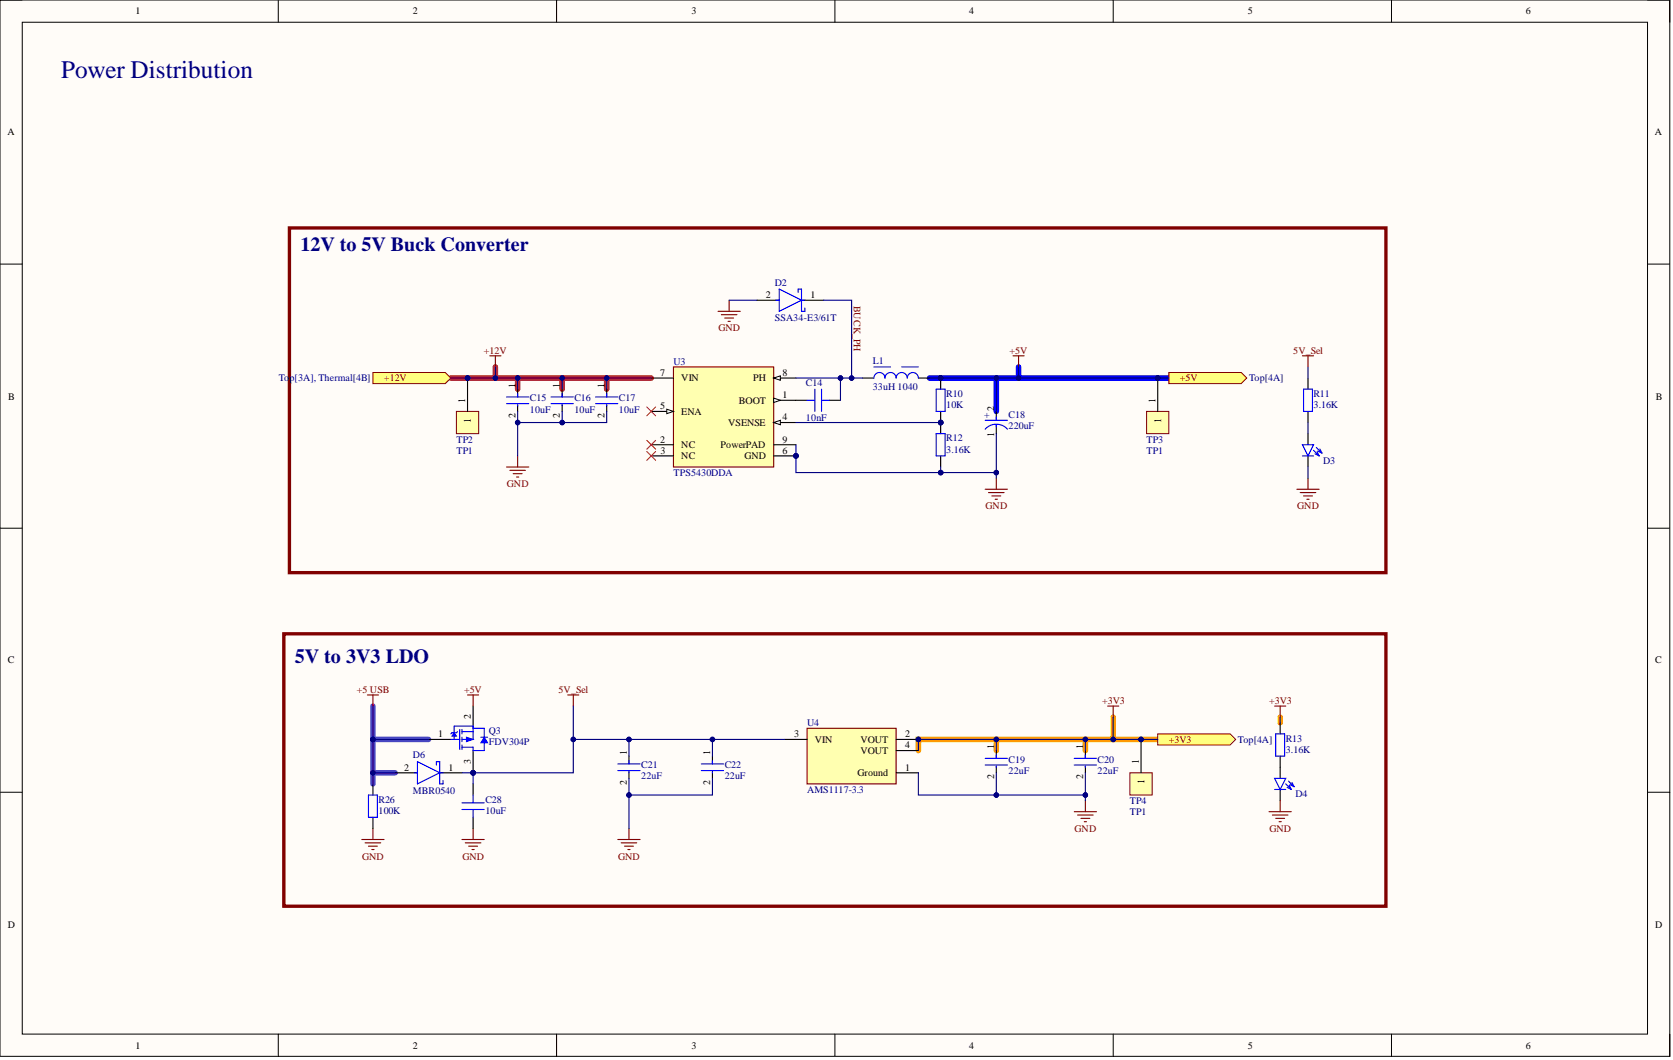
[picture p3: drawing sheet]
<svg xmlns="http://www.w3.org/2000/svg" width="381mm" height="241mm" viewBox="0 0 381 241" stroke-linecap="round" stroke-linejoin="round" font-family="sans-serif">
<defs><g id="words">
<text font-size="5.7" fill="#000080" x="13.9" y="17.7">Power Distribution</text>
<g font-size="4.6" fill="#000080">
<text x="68.4" y="57.2">12V to 5V Buck Converter</text>
<text x="67.2" y="150.9">5V to 3V3 LDO</text>
</g>
<g font-size="2.3">
<text x="30.8" y="3.3">1</text>
<text x="94.1" y="3.3">2</text>
<text x="157.5" y="3.3">3</text>
<text x="220.7" y="3.3">4</text>
<text x="284.2" y="3.3">5</text>
<text x="347.5" y="3.3">6</text>
<text x="1.7" y="30.8">A</text>
<text x="376.9" y="30.8">A</text>
<text x="174.4" y="67.8">2</text>
<text x="184.6" y="67.8">1</text>
<text x="117.4" y="88.3" transform="rotate(-90 117.4 88.3)">1</text>
<text x="127.5" y="88.3" transform="rotate(-90 127.5 88.3)">1</text>
<text x="137.7" y="88.3" transform="rotate(-90 137.7 88.3)">1</text>
<text x="150.3" y="85.6">7</text>
<text x="155.1" y="86.8">VIN</text>
<text x="171.5" y="86.8">PH</text>
<text x="178.2" y="85.6">8</text>
<text x="1.9" y="91">B</text>
<text x="106" y="91.6" transform="rotate(-90 106 91.6)">1</text>
<text x="117.4" y="95.2" transform="rotate(-90 117.4 95.2)">2</text>
<text x="127.5" y="95.2" transform="rotate(-90 127.5 95.2)">2</text>
<text x="137.7" y="95.2" transform="rotate(-90 137.7 95.2)">2</text>
<text x="150.3" y="93.1">5</text>
<text x="155.1" y="94.4">ENA</text>
<text x="168.2" y="91.9">BOOT</text>
<text x="178.2" y="90.6">1</text>
<text x="178.2" y="95.7">4</text>
<text x="226.4" y="93.7" transform="rotate(-90 226.4 93.7)">2</text>
<text x="263.1" y="91.6" transform="rotate(-90 263.1 91.6)">1</text>
<text x="377.1" y="91">B</text>
<text x="107.2" y="96.3" transform="rotate(-90 107.2 96.3)">1</text>
<text x="150.3" y="100.7">2</text>
<text x="165.8" y="96.9">VSENSE</text>
<text x="178.2" y="100.7">9</text>
<text x="226.4" y="99.6" transform="rotate(-90 226.4 99.6)">1</text>
<text x="264.4" y="96.3" transform="rotate(-90 264.4 96.3)">1</text>
<text x="150.4" y="103.3">3</text>
<text x="155.1" y="102">NC</text>
<text x="155.1" y="104.5">NC</text>
<text x="164.1" y="102">PowerPAD</text>
<text x="169.5" y="104.5">GND</text>
<text x="178.2" y="103.3">6</text>
<text x="1.8" y="151">C</text>
<text x="377" y="151">C</text>
<text x="99.8" y="167.8">1</text>
<text x="107.2" y="163.8" transform="rotate(-90 107.2 163.8)">2</text>
<text x="180.8" y="167.8">3</text>
<text x="206.1" y="167.8">2</text>
<text x="107.2" y="173.8" transform="rotate(-90 107.2 173.8)">3</text>
<text x="142.7" y="171.9" transform="rotate(-90 142.7 171.9)">1</text>
<text x="161.7" y="171.9" transform="rotate(-90 161.7 171.9)">1</text>
<text x="185.6" y="169.1">VIN</text>
<text x="196" y="169.1">VOUT</text>
<text x="196" y="171.6">VOUT</text>
<text x="206.1" y="170.4">4</text>
<text x="226.4" y="170.6" transform="rotate(-90 226.4 170.6)">1</text>
<text x="246.7" y="170.6" transform="rotate(-90 246.7 170.6)">1</text>
<text x="259.3" y="173.9" transform="rotate(-90 259.3 173.9)">1</text>
<text x="92" y="175.4">2</text>
<text x="102.2" y="175.4">1</text>
<text x="142.7" y="178.7" transform="rotate(-90 142.7 178.7)">2</text>
<text x="161.7" y="178.7" transform="rotate(-90 161.7 178.7)">2</text>
<text x="195.3" y="176.7">Ground</text>
<text x="206.1" y="175.4">1</text>
<text x="226.4" y="177.4" transform="rotate(-90 226.4 177.4)">2</text>
<text x="246.7" y="177.4" transform="rotate(-90 246.7 177.4)">2</text>
<text x="260.6" y="178.5" transform="rotate(-90 260.6 178.5)">1</text>
<text x="1.8" y="211.2">D</text>
<text x="377" y="211.2">D</text>
<text x="30.8" y="238.7">1</text>
<text x="94.1" y="238.7">2</text>
<text x="157.5" y="238.7">3</text>
<text x="220.7" y="238.7">4</text>
<text x="284.2" y="238.7">5</text>
<text x="347.5" y="238.7">6</text>
</g>
<g font-size="2.3" fill="#000080">
<text x="176.4" y="65.1">D2</text>
<text x="176.4" y="73.2">SSA34-E3/61T</text>
<text x="153.4" y="83">U3</text>
<text x="198.8" y="82.8">L1</text>
<text x="63.5" y="86.8">Top[3A], Thermal[4B]</text>
<text x="183.5" y="87.8">C14</text>
<text x="198.8" y="88.8">33uH 1040</text>
<text x="284.4" y="86.8">Top[4A]</text>
<text x="120.7" y="91.4">C15</text>
<text x="120.7" y="93.9">10uF</text>
<text x="130.8" y="91.4">C16</text>
<text x="130.8" y="93.9">10uF</text>
<text x="141" y="91.4">C17</text>
<text x="141" y="93.9">10uF</text>
<text x="183.5" y="95.9">10nF</text>
<text x="215.5" y="90.4">R10</text>
<text x="215.5" y="92.9">10K</text>
<text x="224.1" y="95.2">+</text>
<text x="229.7" y="95.2">C18</text>
<text x="299.1" y="90.4">R11</text>
<text x="299.1" y="92.9">3.16K</text>
<text x="103.9" y="100.7">TP2</text>
<text x="215.5" y="100.5">R12</text>
<text x="229.7" y="97.7">220uF</text>
<text x="261.1" y="100.7">TP3</text>
<text x="103.9" y="103.3">TP1</text>
<text x="215.5" y="103">3.16K</text>
<text x="261.1" y="103.3">TP1</text>
<text x="301.3" y="105.6">D3</text>
<text x="153.4" y="108.3">TPS5430DDA</text>
<text x="111.3" y="167.1">Q3</text>
<text x="183.8" y="165.3">U4</text>
<text x="94.1" y="172.6">D6</text>
<text x="111.3" y="169.6">FDV304P</text>
<text x="229.7" y="173.6">C19</text>
<text x="250" y="173.6">C20</text>
<text x="281.9" y="169.1">Top[4A]</text>
<text x="292.8" y="168.8">R13</text>
<text x="292.8" y="171.4">3.16K</text>
<text x="146" y="174.9">C21</text>
<text x="146" y="177.4">22uF</text>
<text x="165" y="174.9">C22</text>
<text x="165" y="177.4">22uF</text>
<text x="229.7" y="176.2">22uF</text>
<text x="250" y="176.2">22uF</text>
<text x="86.2" y="182.8">R26</text>
<text x="86.2" y="185.3">100K</text>
<text x="94.1" y="180.7">MBR0540</text>
<text x="110.5" y="182.8">C28</text>
<text x="110.5" y="185.3">10uF</text>
<text x="183.8" y="180.5">AMS1117-3.3</text>
<text x="257.3" y="183">TP4</text>
<text x="257.3" y="185.5">TP1</text>
<text x="295" y="181.5">D4</text>
</g>
<g font-size="2.3" fill="#800000">
<text x="194.4" y="69.6" transform="rotate(90 194.4 69.6)">BUCK_PH</text>
<text x="163.6" y="75.4">GND</text>
<text x="110.2" y="80.5">+12V</text>
<text x="229.9" y="80.5">+5V</text>
<text x="294.5" y="80.5">5V_Sel</text>
<text x="87.5" y="86.8">+12V</text>
<text x="268.7" y="86.8">+5V</text>
<text x="115.4" y="110.9">GND</text>
<text x="224.4" y="115.9">GND</text>
<text x="295.4" y="115.9">GND</text>
<text x="81.3" y="157.7">+5 USB</text>
<text x="105.7" y="157.7">+5V</text>
<text x="127.2" y="157.7">5V_Sel</text>
<text x="251" y="160.2">+3V3</text>
<text x="289" y="160.2">+3V3</text>
<text x="266.2" y="169.1">+3V3</text>
<text x="244.7" y="189.3">GND</text>
<text x="289.1" y="189.3">GND</text>
<text x="82.5" y="195.7">GND</text>
<text x="105.3" y="195.7">GND</text>
<text x="140.8" y="195.7">GND</text>
</g>
</g></defs>
<path d="M0 0h380.3v240.5h-380.3z" fill-rule="evenodd" fill="#fffcf8"/>
<path d="M0 0h380.3v240.5h-380.3z" fill="none" stroke="#000" stroke-width=".23"/>
<path d="M5.1 5.1h370.1v230.3h-370.1z" fill-rule="evenodd" fill="#fffcf8"/>
<g fill="none" stroke="#000" stroke-width=".23">
<path d="M0 0h5.1M5.1 5.1h370.1v230.3h-370.1zM63.4 0v5.1M126.8 0v5.1M190.1 0v5.1M253.5 0v5.1M316.9 0v5.1M375.2 0h5.1v5.1M0 60.1h5.1M375.2 60.1h5.1M0 120.2h5.1M375.2 120.2h5.1"/>
<path d="M0 180.3h5.1M375.2 180.3h5.1M63.4 235.4v5.1M126.8 235.4v5.1M190.1 235.4v5.1M253.5 235.4v5.1M316.9 235.4v5.1M380.3 235.4v5.1"/>
</g>
<path d="M211.7 86.1h54.5M226.9 86.1v7.6M232 83.5v2.6" fill="none" stroke="#00f" stroke-width="1.3"/>
<path d="M226.9 168.3v2.6M247.2 168.3v2.6M253.5 163.3v5M263.7 168.3h-54.6v2.6M291.5 163.3v1.2" fill="none" stroke="#f90" stroke-width="1.3"/>
<path d="M102.7 86.1h45.6M112.8 83.5v2.6M117.9 86.1v2.5M128 86.1v2.5M138.2 86.1v2.5" fill="none" stroke="#f00" stroke-width="1.3"/>
<path d="M84.9 168.3v10.2M84.9 168.3h12.7M84.9 160.7v7.6M84.9 175.9h5.1" fill="none" stroke="#90f" stroke-width="1.3"/>
<path d="M291.5 164.5v2.6M291.5 172.1v5.1M291.5 179.7v2.5" fill="none" stroke="#000" stroke-width=".25"/>
<path d="M290.3 179.7h2.5M290.5 167.1h2.1v5h-2.1z" fill="none" stroke="#00f" stroke-width=".25"/>
<path d="M290.3 177.2h2.5l-1.3 2.5z" fill="#fff"/>
<path d="M290.3 177.2h2.5l-1.3 2.5zM292.8 178.5l1.3 1.2M293.1 179.2l1 .5M293.4 177.8l1.3 1.3M293.6 178.8l.5 .9M293.8 178.6l.9 .5M294.2 178.1l.5 1" fill="none" stroke="#00f" stroke-width=".25"/>
<path d="M290.3 160.7h2.5M291.5 160.7v2.6M289 184.8h5.1M289.8 185.5h3.5M290.5 186.3h2.1M291.3 187.1h.5M291.5 182.2v2.6" fill="none" stroke="#800000" stroke-width=".25"/>
<circle cx="181.3" cy="103.8" r=".51" fill="#000080"/>
<circle cx="181.3" cy="103.8" r=".51" fill="none" stroke="#000080" stroke-width=".23"/>
<path d="M153.4 83.5h22.8v22.8h-22.8z" fill-rule="evenodd" fill="#ffffb0"/>
<path d="M153.4 83.5h22.8v22.8h-22.8z" fill="none" stroke="#800000" stroke-width=".25"/>
<path d="M148.3 86.1h5.1M176.2 91.1h5.1" fill="none" stroke="#000" stroke-width=".25"/>
<path d="M176.2 90.6l1.5 .5-1.5 .5z" fill="#f8fcff"/>
<path d="M176.2 90.6l1.5 .5-1.5 .5z" fill="none" stroke="#000" stroke-width=".23"/>
<path d="M148.3 93.7h5.1" fill="none" stroke="#000" stroke-width=".25"/>
<path d="M151.9 93.1l1.5 .6-1.5 .5z" fill="#f8fcff"/>
<path d="M151.9 93.1l1.5 .6-1.5 .5z" fill="none" stroke="#000" stroke-width=".23"/>
<path d="M176.2 86.1h5.1" fill="none" stroke="#000" stroke-width=".25"/>
<path d="M176.2 86.1l1.5-.5v1z" fill="#f8fcff"/>
<path d="M176.2 86.1l1.5-.5v1z" fill="none" stroke="#000" stroke-width=".23"/>
<path d="M176.2 96.2h5.1" fill="none" stroke="#000" stroke-width=".25"/>
<path d="M176.2 96.2l1.5-.5v1z" fill="#f8fcff"/>
<path d="M176.2 96.2l1.5-.5v1z" fill="none" stroke="#000" stroke-width=".23"/>
<path d="M148.3 101.2h5.1M148.3 103.8h5.1M176.2 103.8h5.1" fill="none" stroke="#000" stroke-width=".25"/>
<circle cx="181.3" cy="103.8" r=".51" fill="#000080"/>
<circle cx="181.3" cy="103.8" r=".51" fill="none" stroke="#000080" stroke-width=".23"/>
<path d="M172.4 68.3h5.1M182.5 68.3h5.1M181.3 91.1h2.5M188.9 91.1h2.5M176.2 101.2h5.1" fill="none" stroke="#000" stroke-width=".25"/>
<path d="M147.3 100.2l2 2.1M147.3 102.8l2 2M149.3 100.2l-2 2.1M149.3 102.8l-2 2" fill="none" stroke="#f00" stroke-width=".23"/>
<path d="M176.7 68.3h.8M177.5 65.8l5 2.5-5 2.6zM181.8 66.6v-.8h.7v5.1h.8v-.8M182.5 68.3h.8M183.8 91.1h1.8M185.6 88.6v5.1M187.1 88.6v5.1M187.1 91.1h1.8" fill="none" stroke="#00f" stroke-width=".25"/>
<circle cx="214.2" cy="96.2" r=".51" fill="#000080"/>
<circle cx="214.2" cy="96.2" r=".51" fill="none" stroke="#000080" stroke-width=".23"/>
<circle cx="214.2" cy="86.1" r=".51" fill="#000080"/>
<circle cx="214.2" cy="86.1" r=".51" fill="none" stroke="#000080" stroke-width=".23"/>
<path d="M214.2 93.7v2.5" fill="none" stroke="#000" stroke-width=".25"/>
<circle cx="214.2" cy="96.2" r=".51" fill="#000080"/>
<circle cx="214.2" cy="96.2" r=".51" fill="none" stroke="#000080" stroke-width=".23"/>
<path d="M214.2 86.1v2.5" fill="none" stroke="#000" stroke-width=".25"/>
<circle cx="214.2" cy="86.1" r=".51" fill="#000080"/>
<circle cx="214.2" cy="86.1" r=".51" fill="none" stroke="#000080" stroke-width=".23"/>
<path d="M213.2 88.6h2v5.1h-2z" fill="none" stroke="#00f" stroke-width=".25"/>
<circle cx="214.2" cy="96.2" r=".51" fill="#000080"/>
<circle cx="214.2" cy="96.2" r=".51" fill="none" stroke="#000080" stroke-width=".23"/>
<path d="M214.2 96.2v2.5M214.2 103.8v2.5" fill="none" stroke="#000" stroke-width=".25"/>
<circle cx="214.2" cy="96.2" r=".51" fill="#000080"/>
<circle cx="214.2" cy="96.2" r=".51" fill="none" stroke="#000080" stroke-width=".23"/>
<path d="M199 86.1a1.27 1.27 0 0 1 1.3-1.3 1.27 1.27 0 0 1 1.2 1.3 1.27 1.27 0 0 1 1.3-1.3 1.27 1.27 0 0 1 1.3 1.3 1.27 1.27 0 0 1 1.2-1.3 1.27 1.27 0 0 1 1.3 1.3 1.27 1.27 0 0 1 1.3-1.3 1.27 1.27 0 0 1 1.2 1.3M199 83.5h3.8M205.3 83.5h3.8M213.2 98.7h2v5.1h-2zM224.4 97.7a3.4 3.4 0 0 1 5 0M224.4 95.7h5M226.9 94.9v.8M226.9 96.7v.5" fill="none" stroke="#00f" stroke-width=".25"/>
<path d="M196.5 86.1h2.5M209.1 86.1h2.6M226.9 93.7v2M226.9 96.7v2" fill="none" stroke="#000" stroke-width=".25"/>
<path d="M163.5 70.9h5.1M164.3 71.6h3.5M165 72.4h2.1M165.8 73.2h.5M166.1 68.3v2.6" fill="none" stroke="#800000" stroke-width=".25"/>
<path d="M147.3 92.6l2 2.1M149.3 92.6l-2 2.1" fill="none" stroke="#f00" stroke-width=".23"/>
<circle cx="209.1" cy="168.3" r=".51" fill="#000080"/>
<circle cx="209.1" cy="168.3" r=".51" fill="none" stroke="#000080" stroke-width=".23"/>
<path d="M183.8 165.8h20.3v12.7h-20.3z" fill-rule="evenodd" fill="#ffffb0"/>
<path d="M183.8 165.8h20.3v12.7h-20.3z" fill="none" stroke="#800000" stroke-width=".25"/>
<path d="M178.7 168.3h5.1M204.1 168.3h5" fill="none" stroke="#000" stroke-width=".25"/>
<circle cx="209.1" cy="168.3" r=".51" fill="#000080"/>
<circle cx="209.1" cy="168.3" r=".51" fill="none" stroke="#000080" stroke-width=".23"/>
<g fill="none" stroke="#000" stroke-width=".25">
<path d="M117.9 88.6v1.8M117.9 92.1v1.6M128 88.6v1.8M128 92.1v1.6M138.2 88.6v1.8M138.2 92.1v1.6M143.2 172.1v1.8M143.2 175.7v1.5M162.2 172.1v1.8M162.2 175.7v1.5M204.1 170.9h5M204.1 175.9h5"/>
<path d="M226.9 170.9v1.7M226.9 174.4v1.5M247.2 170.9v1.7M247.2 174.4v1.5"/>
</g>
<g fill="none" stroke="#800000" stroke-width=".25">
<path d="M111.5 81h2.6M112.8 81v2.5M115.3 106.3h5.1M116.1 107.1h3.6M116.9 107.8h2M117.6 108.6h.5M117.9 103.8v2.5M224.4 111.4h5M225.1 112.1h3.6M225.9 112.9h2M226.6 113.7h.5M226.9 108.8v2.6"/>
<path d="M252.2 160.7h2.6M253.5 160.7v2.6M140.7 191.1h5.1M141.5 191.9h3.5M142.2 192.6h2M143 193.4h.5M143.2 188.6v2.5M244.6 184.8h5.1M245.4 185.5h3.5M246.2 186.3h2M246.9 187.1h.5M247.2 182.2v2.6"/>
</g>
<path d="M65.9 51.9h249.7v78.5h-249.7zM64.6 144.3h251v62h-251z" fill="none" stroke="#800000" stroke-width=".76"/>
<g fill="none" stroke="#00f" stroke-width=".25">
<path d="M115.3 90.4h5.1M115.3 91.9h5.1M117.9 89.6v.8M117.9 92.1v.3M125.5 90.4h5.1M125.5 91.9h5.1M128 89.6v.8M128 92.1v.3M135.6 90.4h5.1M135.6 91.9h5.1M138.2 89.6v.8M138.2 92.1v.3"/>
<path d="M140.7 173.9h5.1M140.7 175.4h5.1M143.2 173.1v.8M143.2 175.7v.2M159.7 173.9h5.1M159.7 175.4h5.1M162.2 173.1v.8M162.2 175.7v.2M224.4 172.6h5M224.4 174.1h5M226.9 171.9v.7M226.9 174.4v.3"/>
<path d="M244.6 172.6h5.1M244.6 174.1h5.1M247.2 171.9v.7M247.2 174.4v.3"/>
</g>
<path d="M84.9 84.8h16.5l1.3 1.3-1.3 1.2h-16.5z" fill-rule="evenodd" fill="#ffff80"/>
<path d="M84.9 84.8h16.5l1.3 1.3-1.3 1.2h-16.5z" fill="none" stroke="#800000" stroke-width=".23"/>
<path d="M266.2 84.8h16.5l1.2 1.3-1.2 1.2h-16.5z" fill-rule="evenodd" fill="#ffff80"/>
<path d="M266.2 84.8h16.5l1.2 1.3-1.2 1.2h-16.5z" fill="none" stroke="#800000" stroke-width=".23"/>
<path d="M297.9 86.1v2.5M297.9 93.7v2.5M297.9 98.7v2.5M297.9 103.8v2.5" fill="none" stroke="#000" stroke-width=".25"/>
<path d="M296.9 88.6h2v5.1h-2zM296.6 103.8h2.5" fill="none" stroke="#00f" stroke-width=".25"/>
<path d="M296.6 101.2h2.5l-1.2 2.6z" fill="#fff"/>
<path d="M296.6 101.2h2.5l-1.2 2.6zM299.1 102.5l1.3 1.3M299.5 103.3l.9 .5M299.8 101.9l1.2 1.2M299.9 102.8l.5 1M300.1 102.7l.9 .4M300.6 102.2l.4 .9" fill="none" stroke="#00f" stroke-width=".25"/>
<path d="M230.7 81h2.5M232 81v2.5M295.3 111.4h5.1M296.1 112.1h3.6M296.9 112.9h2M297.6 113.7h.5M297.9 108.8v2.6" fill="none" stroke="#800000" stroke-width=".25"/>
<path d="M263.7 167.1h16.4l1.3 1.2-1.3 1.3h-16.4z" fill-rule="evenodd" fill="#ffff80"/>
<path d="M263.7 167.1h16.4l1.3 1.2-1.3 1.3h-16.4z" fill="none" stroke="#800000" stroke-width=".23"/>
<circle cx="263.7" cy="86.1" r=".51" fill="#000080"/>
<circle cx="263.7" cy="86.1" r=".51" fill="none" stroke="#000080" stroke-width=".23"/>
<path d="M261.1 93.7h5.1v5h-5.1z" fill-rule="evenodd" fill="#ffffb0"/>
<path d="M261.1 93.7h5.1v5h-5.1z" fill="none" stroke="#800000" stroke-width=".23"/>
<path d="M263.7 86.1v7.6" fill="none" stroke="#000" stroke-width=".25"/>
<circle cx="263.7" cy="86.1" r=".51" fill="#000080"/>
<circle cx="263.7" cy="86.1" r=".51" fill="none" stroke="#000080" stroke-width=".23"/>
<circle cx="106.5" cy="86.1" r=".51" fill="#000080"/>
<circle cx="106.5" cy="86.1" r=".51" fill="none" stroke="#000080" stroke-width=".23"/>
<path d="M103.9 93.7h5.1v5h-5.1z" fill-rule="evenodd" fill="#ffffb0"/>
<path d="M103.9 93.7h5.1v5h-5.1z" fill="none" stroke="#800000" stroke-width=".23"/>
<path d="M106.5 86.1v7.6" fill="none" stroke="#000" stroke-width=".25"/>
<circle cx="106.5" cy="86.1" r=".51" fill="#000080"/>
<circle cx="106.5" cy="86.1" r=".51" fill="none" stroke="#000080" stroke-width=".23"/>
<circle cx="259.9" cy="168.3" r=".51" fill="#000080"/>
<circle cx="259.9" cy="168.3" r=".51" fill="none" stroke="#000080" stroke-width=".23"/>
<path d="M257.3 175.9h5.1v5.1h-5.1z" fill-rule="evenodd" fill="#ffffb0"/>
<path d="M257.3 175.9h5.1v5.1h-5.1z" fill="none" stroke="#800000" stroke-width=".23"/>
<path d="M259.9 168.3v7.6" fill="none" stroke="#000" stroke-width=".25"/>
<circle cx="259.9" cy="168.3" r=".51" fill="#000080"/>
<circle cx="259.9" cy="168.3" r=".51" fill="none" stroke="#000080" stroke-width=".23"/>
<path d="M90 175.9h5.1M100.1 175.9h5.1" fill="none" stroke="#000" stroke-width=".25"/>
<path d="M94.3 175.9h.8M95.1 173.4l5 2.5-5 2.6zM99.4 174.1v-.7h.7v5.1h.8v-.8M100.1 175.9h.8" fill="none" stroke="#00f" stroke-width=".25"/>
<path d="M82.4 191.1h5.1M83.2 191.9h3.5M83.9 192.6h2M84.7 193.4h.5M84.9 188.6v2.5M105.2 191.1h5.1M106 191.9h3.5M106.7 192.6h2.1M107.5 193.4h.5M107.7 188.6v2.5" fill="none" stroke="#800000" stroke-width=".25"/>
<circle cx="107.7" cy="175.9" r=".51" fill="#000080"/>
<circle cx="107.7" cy="175.9" r=".51" fill="none" stroke="#000080" stroke-width=".23"/>
<path d="M97.6 168.3h5.1M107.7 160.7v5.1M107.7 170.9v5" fill="none" stroke="#000" stroke-width=".25"/>
<circle cx="107.7" cy="175.9" r=".51" fill="#000080"/>
<circle cx="107.7" cy="175.9" r=".51" fill="none" stroke="#000080" stroke-width=".23"/>
<path d="M102.7 168.3h2M104.7 166v4.6M105.2 170.1h2.5M105.2 166.6h2.5M105.2 166v1.1M105.2 167.8v1M105.2 169.6v1M107.7 165.8v2.5h-2.5" fill="none" stroke="#00f" stroke-width=".25"/>
<path d="M106.2 167.8l1.5 .5-1.5 .5z" fill="#00f"/>
<path d="M106.2 167.8l1.5 .5-1.5 .5z" fill="none" stroke="#00f" stroke-width=".23"/>
<path d="M107.7 165.8h2.6v2M110.3 168.8v2.1h-2.6v-.8" fill="none" stroke="#00f" stroke-width=".25"/>
<path d="M110.3 167.8l.7 1.3h-1.5z" fill="#00f"/>
<path d="M110.3 167.8l.7 1.3h-1.5z" fill="none" stroke="#00f" stroke-width=".23"/>
<path d="M102.9 166.8h1M109.5 167.8h1.5" fill="none" stroke="#00f" stroke-width=".25"/>
<path d="M103.4 166.8l.5 .8h-1z" fill="#00f"/>
<path d="M103.4 166.8l.5 .8h-1z" fill="none" stroke="#00f" stroke-width=".23"/>
<path d="M102.9 166.8l-.2 .3M103.4 167.6v.7M104.2 166.6l-.3 .2M107.7 165.8v-.5h-4.3v1.5M83.9 181h2v5h-2zM105.2 184.3h5.1M105.2 182.8h5.1M107.7 181v1.8M107.7 184.3v1.7" fill="none" stroke="#00f" stroke-width=".25"/>
<path d="M83.7 158.2h2.5M84.9 158.2v2.5M106.5 158.2h2.5M107.7 158.2v2.5" fill="none" stroke="#800000" stroke-width=".25"/>
<path d="M84.9 178.5v2.5M107.7 178.5v2.5M84.9 186v2.6M107.7 186v2.6" fill="none" stroke="#000" stroke-width=".25"/>
<path d="M181.3 101.2v2.6" fill="none" stroke="#000080" stroke-width=".25"/>
<circle cx="181.3" cy="103.8" r=".51" fill="#000080"/>
<circle cx="181.3" cy="103.8" r=".51" fill="none" stroke="#000080" stroke-width=".23"/>
<path d="M181.3 96.2h32.9" fill="none" stroke="#000080" stroke-width=".25"/>
<circle cx="214.2" cy="96.2" r=".51" fill="#000080"/>
<circle cx="214.2" cy="96.2" r=".51" fill="none" stroke="#000080" stroke-width=".23"/>
<path d="M211.7 86.1h2.5" fill="none" stroke="#000080" stroke-width=".25"/>
<circle cx="214.2" cy="86.1" r=".51" fill="#000080"/>
<circle cx="214.2" cy="86.1" r=".51" fill="none" stroke="#000080" stroke-width=".23"/>
<path d="M191.4 86.1v5" fill="none" stroke="#000080" stroke-width=".25"/>
<circle cx="191.4" cy="86.1" r=".51" fill="#000080"/>
<circle cx="191.4" cy="86.1" r=".51" fill="none" stroke="#000080" stroke-width=".23"/>
<path d="M214.2 86.1h52" fill="none" stroke="#000080" stroke-width=".25"/>
<circle cx="214.2" cy="86.1" r=".51" fill="#000080"/>
<circle cx="214.2" cy="86.1" r=".51" fill="none" stroke="#000080" stroke-width=".23"/>
<circle cx="226.9" cy="86.1" r=".51" fill="#000080"/>
<circle cx="226.9" cy="86.1" r=".51" fill="none" stroke="#000080" stroke-width=".23"/>
<circle cx="232" cy="86.1" r=".51" fill="#000080"/>
<circle cx="232" cy="86.1" r=".51" fill="none" stroke="#000080" stroke-width=".23"/>
<circle cx="263.7" cy="86.1" r=".51" fill="#000080"/>
<circle cx="263.7" cy="86.1" r=".51" fill="none" stroke="#000080" stroke-width=".23"/>
<path d="M226.9 98.7v8.9h-12.7" fill="none" stroke="#000080" stroke-width=".25"/>
<circle cx="214.2" cy="107.6" r=".51" fill="#000080"/>
<circle cx="214.2" cy="107.6" r=".51" fill="none" stroke="#000080" stroke-width=".23"/>
<circle cx="226.9" cy="107.6" r=".51" fill="#000080"/>
<circle cx="226.9" cy="107.6" r=".51" fill="none" stroke="#000080" stroke-width=".23"/>
<path d="M181.3 103.8v3.8h32.9" fill="none" stroke="#000080" stroke-width=".25"/>
<circle cx="181.3" cy="103.8" r=".51" fill="#000080"/>
<circle cx="181.3" cy="103.8" r=".51" fill="none" stroke="#000080" stroke-width=".23"/>
<circle cx="214.2" cy="107.6" r=".51" fill="#000080"/>
<circle cx="214.2" cy="107.6" r=".51" fill="none" stroke="#000080" stroke-width=".23"/>
<path d="M214.2 106.3v1.3" fill="none" stroke="#000080" stroke-width=".25"/>
<circle cx="214.2" cy="107.6" r=".51" fill="#000080"/>
<circle cx="214.2" cy="107.6" r=".51" fill="none" stroke="#000080" stroke-width=".23"/>
<path d="M226.9 86.1v7.6" fill="none" stroke="#000080" stroke-width=".25"/>
<circle cx="226.9" cy="86.1" r=".51" fill="#000080"/>
<circle cx="226.9" cy="86.1" r=".51" fill="none" stroke="#000080" stroke-width=".23"/>
<path d="M226.9 107.6v1.2" fill="none" stroke="#000080" stroke-width=".25"/>
<circle cx="226.9" cy="107.6" r=".51" fill="#000080"/>
<circle cx="226.9" cy="107.6" r=".51" fill="none" stroke="#000080" stroke-width=".23"/>
<path d="M138.2 93.7v2.5h-20.3v7.6M291.5 163.3v1.2" fill="none" stroke="#000080" stroke-width=".25"/>
<circle cx="117.9" cy="96.2" r=".51" fill="#000080"/>
<circle cx="117.9" cy="96.2" r=".51" fill="none" stroke="#000080" stroke-width=".23"/>
<circle cx="128" cy="96.2" r=".51" fill="#000080"/>
<circle cx="128" cy="96.2" r=".51" fill="none" stroke="#000080" stroke-width=".23"/>
<path d="M128 93.7v2.5" fill="none" stroke="#000080" stroke-width=".25"/>
<circle cx="128" cy="96.2" r=".51" fill="#000080"/>
<circle cx="128" cy="96.2" r=".51" fill="none" stroke="#000080" stroke-width=".23"/>
<path d="M117.9 93.7v2.5" fill="none" stroke="#000080" stroke-width=".25"/>
<circle cx="117.9" cy="96.2" r=".51" fill="#000080"/>
<circle cx="117.9" cy="96.2" r=".51" fill="none" stroke="#000080" stroke-width=".23"/>
<path d="M128 86.1v2.5" fill="none" stroke="#000080" stroke-width=".25"/>
<circle cx="128" cy="86.1" r=".51" fill="#000080"/>
<circle cx="128" cy="86.1" r=".51" fill="none" stroke="#000080" stroke-width=".23"/>
<path d="M138.2 86.1v2.5" fill="none" stroke="#000080" stroke-width=".25"/>
<circle cx="138.2" cy="86.1" r=".51" fill="#000080"/>
<circle cx="138.2" cy="86.1" r=".51" fill="none" stroke="#000080" stroke-width=".23"/>
<path d="M247.2 175.9v6.3" fill="none" stroke="#000080" stroke-width=".25"/>
<circle cx="247.2" cy="181" r=".51" fill="#000080"/>
<circle cx="247.2" cy="181" r=".51" fill="none" stroke="#000080" stroke-width=".23"/>
<path d="M143.2 177.2v11.4" fill="none" stroke="#000080" stroke-width=".25"/>
<circle cx="143.2" cy="181" r=".51" fill="#000080"/>
<circle cx="143.2" cy="181" r=".51" fill="none" stroke="#000080" stroke-width=".23"/>
<path d="M102.7 86.1h45.6" fill="none" stroke="#000080" stroke-width=".25"/>
<circle cx="138.2" cy="86.1" r=".51" fill="#000080"/>
<circle cx="138.2" cy="86.1" r=".51" fill="none" stroke="#000080" stroke-width=".23"/>
<circle cx="128" cy="86.1" r=".51" fill="#000080"/>
<circle cx="128" cy="86.1" r=".51" fill="none" stroke="#000080" stroke-width=".23"/>
<circle cx="117.9" cy="86.1" r=".51" fill="#000080"/>
<circle cx="117.9" cy="86.1" r=".51" fill="none" stroke="#000080" stroke-width=".23"/>
<circle cx="112.8" cy="86.1" r=".51" fill="#000080"/>
<circle cx="112.8" cy="86.1" r=".51" fill="none" stroke="#000080" stroke-width=".23"/>
<circle cx="106.5" cy="86.1" r=".51" fill="#000080"/>
<circle cx="106.5" cy="86.1" r=".51" fill="none" stroke="#000080" stroke-width=".23"/>
<path d="M117.9 86.1v2.5" fill="none" stroke="#000080" stroke-width=".25"/>
<circle cx="117.9" cy="86.1" r=".51" fill="#000080"/>
<circle cx="117.9" cy="86.1" r=".51" fill="none" stroke="#000080" stroke-width=".23"/>
<path d="M297.9 83.5v2.6M297.9 96.2v2.5M297.9 106.3v2.5M226.9 168.3v2.6" fill="none" stroke="#000080" stroke-width=".25"/>
<circle cx="226.9" cy="168.3" r=".51" fill="#000080"/>
<circle cx="226.9" cy="168.3" r=".51" fill="none" stroke="#000080" stroke-width=".23"/>
<path d="M263.7 168.3h-54.6v2.6" fill="none" stroke="#000080" stroke-width=".25"/>
<circle cx="259.9" cy="168.3" r=".51" fill="#000080"/>
<circle cx="259.9" cy="168.3" r=".51" fill="none" stroke="#000080" stroke-width=".23"/>
<circle cx="253.5" cy="168.3" r=".51" fill="#000080"/>
<circle cx="253.5" cy="168.3" r=".51" fill="none" stroke="#000080" stroke-width=".23"/>
<circle cx="247.2" cy="168.3" r=".51" fill="#000080"/>
<circle cx="247.2" cy="168.3" r=".51" fill="none" stroke="#000080" stroke-width=".23"/>
<circle cx="226.9" cy="168.3" r=".51" fill="#000080"/>
<circle cx="226.9" cy="168.3" r=".51" fill="none" stroke="#000080" stroke-width=".23"/>
<circle cx="209.1" cy="168.3" r=".51" fill="#000080"/>
<circle cx="209.1" cy="168.3" r=".51" fill="none" stroke="#000080" stroke-width=".23"/>
<path d="M209.1 175.9v5.1h38.1" fill="none" stroke="#000080" stroke-width=".25"/>
<circle cx="226.9" cy="181" r=".51" fill="#000080"/>
<circle cx="226.9" cy="181" r=".51" fill="none" stroke="#000080" stroke-width=".23"/>
<circle cx="247.2" cy="181" r=".51" fill="#000080"/>
<circle cx="247.2" cy="181" r=".51" fill="none" stroke="#000080" stroke-width=".23"/>
<path d="M226.9 175.9v5.1" fill="none" stroke="#000080" stroke-width=".25"/>
<circle cx="226.9" cy="181" r=".51" fill="#000080"/>
<circle cx="226.9" cy="181" r=".51" fill="none" stroke="#000080" stroke-width=".23"/>
<path d="M162.2 168.3v3.8" fill="none" stroke="#000080" stroke-width=".25"/>
<circle cx="162.2" cy="168.3" r=".51" fill="#000080"/>
<circle cx="162.2" cy="168.3" r=".51" fill="none" stroke="#000080" stroke-width=".23"/>
<path d="M162.2 177.2v3.8h-19" fill="none" stroke="#000080" stroke-width=".25"/>
<circle cx="143.2" cy="181" r=".51" fill="#000080"/>
<circle cx="143.2" cy="181" r=".51" fill="none" stroke="#000080" stroke-width=".23"/>
<path d="M181.3 86.1h15.2" fill="none" stroke="#000080" stroke-width=".25"/>
<circle cx="191.4" cy="86.1" r=".51" fill="#000080"/>
<circle cx="191.4" cy="86.1" r=".51" fill="none" stroke="#000080" stroke-width=".23"/>
<circle cx="193.9" cy="86.1" r=".51" fill="#000080"/>
<circle cx="193.9" cy="86.1" r=".51" fill="none" stroke="#000080" stroke-width=".23"/>
<path d="M187.6 68.3h6.3v17.8" fill="none" stroke="#000080" stroke-width=".25"/>
<circle cx="193.9" cy="86.1" r=".51" fill="#000080"/>
<circle cx="193.9" cy="86.1" r=".51" fill="none" stroke="#000080" stroke-width=".23"/>
<path d="M166.1 68.3h6.3M232 83.5v2.6" fill="none" stroke="#000080" stroke-width=".25"/>
<circle cx="232" cy="86.1" r=".51" fill="#000080"/>
<circle cx="232" cy="86.1" r=".51" fill="none" stroke="#000080" stroke-width=".23"/>
<path d="M112.8 83.5v2.6" fill="none" stroke="#000080" stroke-width=".25"/>
<circle cx="112.8" cy="86.1" r=".51" fill="#000080"/>
<circle cx="112.8" cy="86.1" r=".51" fill="none" stroke="#000080" stroke-width=".23"/>
<path d="M247.2 168.3v2.6" fill="none" stroke="#000080" stroke-width=".25"/>
<circle cx="247.2" cy="168.3" r=".51" fill="#000080"/>
<circle cx="247.2" cy="168.3" r=".51" fill="none" stroke="#000080" stroke-width=".23"/>
<path d="M253.5 163.3v5" fill="none" stroke="#000080" stroke-width=".25"/>
<circle cx="253.5" cy="168.3" r=".51" fill="#000080"/>
<circle cx="253.5" cy="168.3" r=".51" fill="none" stroke="#000080" stroke-width=".23"/>
<path d="M84.9 168.3h12.7" fill="none" stroke="#000080" stroke-width=".25"/>
<circle cx="84.9" cy="168.3" r=".51" fill="#000080"/>
<circle cx="84.9" cy="168.3" r=".51" fill="none" stroke="#000080" stroke-width=".23"/>
<path d="M107.7 175.9v2.6" fill="none" stroke="#000080" stroke-width=".25"/>
<circle cx="107.7" cy="175.9" r=".51" fill="#000080"/>
<circle cx="107.7" cy="175.9" r=".51" fill="none" stroke="#000080" stroke-width=".23"/>
<path d="M105.2 175.9h2.5" fill="none" stroke="#000080" stroke-width=".25"/>
<circle cx="107.7" cy="175.9" r=".51" fill="#000080"/>
<circle cx="107.7" cy="175.9" r=".51" fill="none" stroke="#000080" stroke-width=".23"/>
<path d="M84.9 160.7v7.6" fill="none" stroke="#000080" stroke-width=".25"/>
<circle cx="84.9" cy="168.3" r=".51" fill="#000080"/>
<circle cx="84.9" cy="168.3" r=".51" fill="none" stroke="#000080" stroke-width=".23"/>
<path d="M84.9 168.3v10.2" fill="none" stroke="#000080" stroke-width=".25"/>
<circle cx="84.9" cy="175.9" r=".51" fill="#000080"/>
<circle cx="84.9" cy="175.9" r=".51" fill="none" stroke="#000080" stroke-width=".23"/>
<circle cx="84.9" cy="168.3" r=".51" fill="#000080"/>
<circle cx="84.9" cy="168.3" r=".51" fill="none" stroke="#000080" stroke-width=".23"/>
<path d="M84.9 175.9h5.1" fill="none" stroke="#000080" stroke-width=".25"/>
<circle cx="84.9" cy="175.9" r=".51" fill="#000080"/>
<circle cx="84.9" cy="175.9" r=".51" fill="none" stroke="#000080" stroke-width=".23"/>
<path d="M178.7 168.3h-35.5v3.8" fill="none" stroke="#000080" stroke-width=".25"/>
<circle cx="162.2" cy="168.3" r=".51" fill="#000080"/>
<circle cx="162.2" cy="168.3" r=".51" fill="none" stroke="#000080" stroke-width=".23"/>
<circle cx="143.2" cy="168.3" r=".51" fill="#000080"/>
<circle cx="143.2" cy="168.3" r=".51" fill="none" stroke="#000080" stroke-width=".23"/>
<path d="M143.2 168.3h-12.6v7.6h-22.9" fill="none" stroke="#000080" stroke-width=".25"/>
<circle cx="107.7" cy="175.9" r=".51" fill="#000080"/>
<circle cx="107.7" cy="175.9" r=".51" fill="none" stroke="#000080" stroke-width=".23"/>
<circle cx="130.6" cy="168.3" r=".51" fill="#000080"/>
<circle cx="130.6" cy="168.3" r=".51" fill="none" stroke="#000080" stroke-width=".23"/>
<circle cx="143.2" cy="168.3" r=".51" fill="#000080"/>
<circle cx="143.2" cy="168.3" r=".51" fill="none" stroke="#000080" stroke-width=".23"/>
<path d="M129.3 158.2h2.5M130.6 158.2v2.5" fill="none" stroke="#800000" stroke-width=".25"/>
<path d="M130.6 160.7v7.6" fill="none" stroke="#000080" stroke-width=".25"/>
<circle cx="130.6" cy="168.3" r=".51" fill="#000080"/>
<circle cx="130.6" cy="168.3" r=".51" fill="none" stroke="#000080" stroke-width=".23"/>
<path d="M296.6 81h2.5M297.9 81v2.5" fill="none" stroke="#800000" stroke-width=".25"/>
<use href="#words"/>
</svg>
